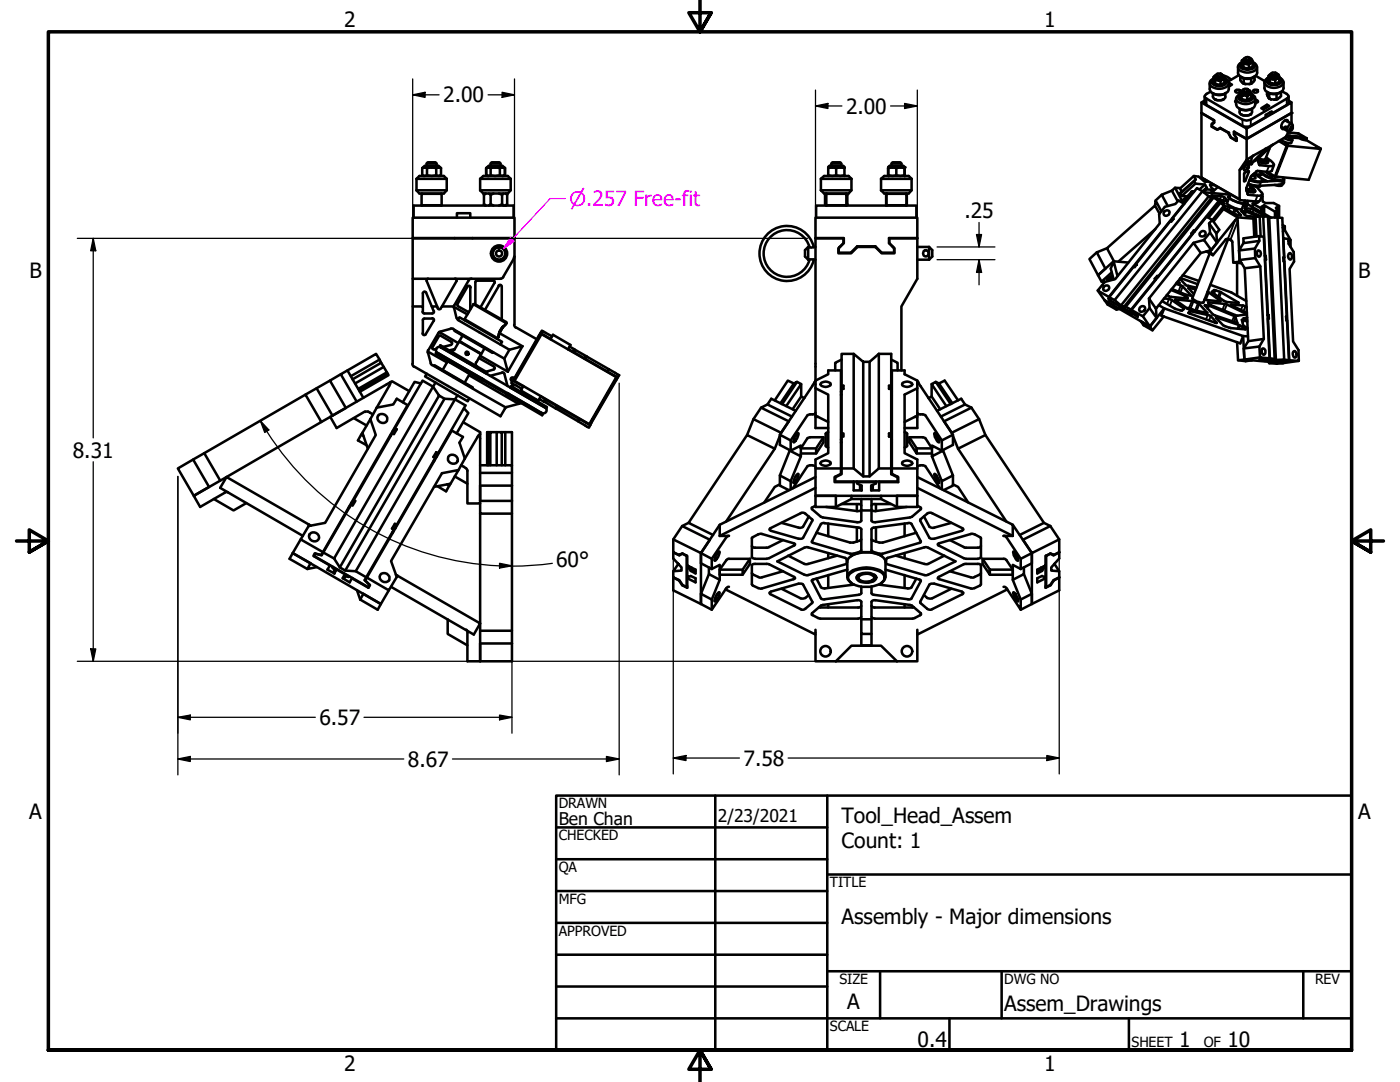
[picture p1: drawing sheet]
<svg xmlns="http://www.w3.org/2000/svg" width="279mm" height="216mm" viewBox="0 0 279 216" stroke-linecap="round" stroke-linejoin="round" font-family="sans-serif">
<defs><g id="words">
<g font-size="4.2">
<text x="68.7" y="5.3">2</text>
<text x="208.4" y="5.3">1</text>
<text x="88.5" y="20.4">2.00</text>
<text x="168.8" y="22.7">2.00</text>
<text x="192.5" y="43.5">.25</text>
<text x="5.9" y="55.5">B</text>
<text x="271.1" y="55.5">B</text>
<text x="14.5" y="91.3">8.31</text>
<text x="111" y="113.2">60°</text>
<text x="63.8" y="144.7">6.57</text>
<text x="81.4" y="153">8.67</text>
<text x="148.4" y="152.8">7.58</text>
<text x="5.8" y="163.4">A</text>
<text x="168" y="164.1">Tool_Head_Assem</text>
<text x="271" y="163.4">A</text>
<text x="168" y="169.2">Count: 1</text>
<text x="168" y="184.3">Assembly - Major dimensions</text>
<text x="169.1" y="201.3">A</text>
<text x="200.4" y="201.8">Assem_Drawings</text>
<text x="183.1" y="209">0.4</text>
<text x="235.3" y="209">1</text>
<text x="245" y="209">10</text>
<text x="68.7" y="213.6">2</text>
<text x="208.4" y="213.6">1</text>
</g>
<text font-size="4" fill="#f0f" x="113.6" y="41.1">⌀.257 Free-fit</text>
<g font-size="3.5">
<text x="111.5" y="164.5">Ben Chan</text>
<text x="143.3" y="164">2/23/2021</text>
</g>
<g font-size="2.8">
<text x="111.5" y="161.3">DRAWN</text>
<text x="111.5" y="167.7">CHECKED</text>
<text x="111.5" y="174.1">QA</text>
<text x="165.6" y="177">TITLE</text>
<text x="111.5" y="180.4">MFG</text>
<text x="111.5" y="186.8">APPROVED</text>
<text x="167.5" y="196.4">SIZE</text>
<text x="200.4" y="196.4">DWG NO</text>
<text x="262.4" y="196.3">REV</text>
<text x="165.6" y="205.8">SCALE</text>
<text x="225.8" y="209">SHEET</text>
<text x="240.2" y="209">OF</text>
</g>
</g></defs>
<!-- layer: Visible (ANSI) -->
<g fill="none" stroke="#000" stroke-width=".51">
<path d="M240.4 19.2v1.2l.4 .6 7.4 4.2h1.2l3.2-1.8v-.5l1.2-.7v.5M241.4 16.6v1.2a1.79 1.79 0 0 0 2.3 1.1l.8-.2a1 1 0 0 0 .7-.9v-1.2M241.7 16l.5-.3-.2 .2a.66 .66 0 0 0-.2 .7 .66 .66 0 0 0 .6 .4 1.75 1.75 0 0 0 2.5-.7l-.5-.6a.92 .92 0 0 1 .8 .9 .92 .92 0 0 1-.9 .9 2.57 2.57 0 0 1-2.8-.5 .85 .85 0 0 1 .2-1zM242 18.5a2.19 2.19 0 0 0 2.7 0M242.1 18.6a1.18 1.18 0 0 0 .3 1.2 1.18 1.18 0 0 0 1.2 .2l.6-.2 .3-.3v-.9M242.2 16.1v.2a1.1 1.1 0 0 0 1.6 .6 .59 .59 0 0 0 .6-.8M242.2 16a.62 .62 0 0 0 0 .7 .62 .62 0 0 0 .6 .3 1.15 1.15 0 0 0 1.7-.8l-.1-.2M242.2 15.4v.7a1.29 1.29 0 0 0 2.2 .3v-.7M242.3 16.1l-.1 .2M242.4 15.6l.2 .3 .5 .1h-.6zM242.4 15.2l-.2 .2 .2 .2M242.4 19.8l.6 .2 1.2-.2"/>
<path d="M242.5 16v.7M242.7 15v.3M242.8 14.9l-.4 .2v.5M242.8 14.9a.51 .51 0 0 1 .6-.3 .51 .51 0 0 1 .4 .4l-.5 .2-.4-.1zM243 14.7l-.2 .2a.63 .63 0 0 0 .5 .5 .63 .63 0 0 0 .7-.4l-.4-.3M243.1 16l.9-.1a.69 .69 0 0 1-.9 .1zM243.6 16.1v.8M243.9 14.9l.4 .4v.3l-.3 .3 .4-.2-.1-.3M244 15v.3v-.1a.65 .65 0 0 1-.7 .5 .65 .65 0 0 1-.6-.5l-.1 .1M244.1 15l.9 .4 .7 .5M244.4 15.7l.8 .5M244.4 16.2l.1 .1"/>
<path d="M245.2 16.8l.2-.2 .5 .3-.7 .4M245.4 16.6v.5M246.5 18.1l.5-.2a.37 .37 0 0 1 .5 .3 .57 .57 0 0 1-.5 .3 .57 .57 0 0 1-.5-.4zM246.7 19.7v1.1a1.91 1.91 0 0 0 2.3 1.1l.4-.1a1.23 1.23 0 0 0 1.1-1v-1.1M246.8 19.3l.7-.6a.69 .69 0 0 0-.4 .8 .69 .69 0 0 0 .6 .6 1.97 1.97 0 0 0 2.4-.5v-.5l-.4-.4 .2 .2a.85 .85 0 0 1 .6 1 .85 .85 0 0 1-.9 .7 2.38 2.38 0 0 1-2.9-.8zM247.1 13.3v1.5a2.54 2.54 0 0 0 3.7 0l.1-1.5M247.3 15l-2.2 1.3M247.3 12.8l.5-.4a.76 .76 0 0 0-.3 1 .76 .76 0 0 0 .9 .4 1.6 1.6 0 0 0 2.1-.8l-.4-.6a.93 .93 0 0 1 .7 1 .93 .93 0 0 1-.8 .9 2.57 2.57 0 0 1-2.9-.6 .81 .81 0 0 1 .2-.9zM247.5 19.2a.85 .85 0 0 0 1.2 .8 .8 .8 0 0 0 1-.8M247.5 19a.61 .61 0 0 0 0 .7 .61 .61 0 0 0 .6 .3h1a.62 .62 0 0 0 .6-.3 .62 .62 0 0 0 0-.7M247.5 18.4l.1 1a1.21 1.21 0 0 0 1.9 .2l.2-.1v-.8M247.5 15.2l.1 .9 .4 .5"/>
<path d="M247.5 19.2v.2M247.6 15.3a2.3 2.3 0 0 0 2.7 0M247.6 18.7l.3 .2 .4 .1h-.5zM247.7 18.2l-.2 .2 .1 .3M247.8 19v.7M247.8 12.7a.67 .67 0 0 0 0 .7 .67 .67 0 0 0 .7 .3 1.21 1.21 0 0 0 1.7-.8l-.1-.2M247.8 12.8a1.03 1.03 0 0 0 1.6 .9l.3-.1a.52 .52 0 0 0 .4-.7M247.8 12.9v.2M247.8 12.1v.7M248 18.2a.65 .65 0 0 0 .6 .5 .65 .65 0 0 0 .6-.5M248 18.1v.3M248 18l-.4 .4v.3"/>
<path d="M248 16.6l.6 .2M248 16.6h.2M248.2 17.9l.4-.2a.37 .37 0 0 1 .5 .3l-.6 .3-.3-.1zM248.2 12.7v.8M248.2 15.6v.1M248.2 16.6l.4 .2M248.2 15.7v.9M248.3 17.8l-.3 .2a.58 .58 0 0 0 .6 .5 .58 .58 0 0 0 .6-.5l-.2-.2M248.3 11.6l-.1 .1a.56 .56 0 0 0-.2 .7 .56 .56 0 0 0 .7 .4h.5l.9-.4-.2-.3M248.3 11.9v.2a.86 .86 0 0 0 1.3 0v-.2M248.3 19l1-.1-.4 .3zM248.3 11.8v.3"/>
<path d="M248.3 11.9v.2M248.3 15.6l-.1 .1M248.5 11.6l.5-.2 .4 .2a.51 .51 0 0 1-.4 .3 .51 .51 0 0 1-.5-.3zM248.6 11.5l-.3 .1v.2a.73 .73 0 0 0 1.3 0v-.2l-.3-.1M248.6 16.8h.7M248.9 19.2v.7M249.2 18l.3 .2 .1 .3-.3 .4 .4-.2-.1-.3M249.2 12.9v.8M249.2 18.1v.3M249.2 18.3l.1 .1M249.4 18.1l.1 .1M249.6 11.6a.56 .56 0 0 1 .3 .6 .56 .56 0 0 1-.4 .5l-.3 .2-1-.3-.4-.5 .2-.2"/>
<path d="M249.6 11.9v.2M249.6 11.8v.3M249.6 15.6l.1 .1M249.7 16.7l-.4 .1M249.7 15.7v1M249.7 11.7l.1 .2M249.7 15.6v.1M249.9 16.6l-.6 .2M249.9 16.6l-.2 .1M250.1 12.4v.7a1.39 1.39 0 0 1-2.1 .1l-.2-.4M250.1 13v.1M250.1 18l.7-.1 .3 .3a.56 .56 0 0 1-.6 .3 .56 .56 0 0 1-.4-.4z"/>
<path d="M250.4 15.2l-.1 .9-.4 .5M250.5 19.9l.4 .1 .2 .3-.6 .3M250.6 15.1l1.8 1.1M252.3 16.4v1.2a1.61 1.61 0 0 0 2 1.1l.8-.1a1.23 1.23 0 0 0 1.1-1v-1.2M252.7 15.8l.5-.3a.69 .69 0 0 0-.5 .7 .69 .69 0 0 0 .7 .6 1.97 1.97 0 0 0 2.4-.5 .78 .78 0 0 0-.5-.8 .92 .92 0 0 1 .9 .9 .92 .92 0 0 1-.9 .9 2.3 2.3 0 0 1-3-.8zM252.9 18.4v.6l.4 .6M252.9 18.4a2.19 2.19 0 0 0 2.7 0M253.2 15.7l-.2 .2a.87 .87 0 0 0 1.1 .9l1-.2a.52 .52 0 0 0 .2-.9M253.2 15.9l-.1 .2a1.17 1.17 0 0 0 1.6 .6l.3-.1a.54 .54 0 0 0 .3-.7M253.2 15.9l-.1 .2M253.2 15.1l.1 1.2a1.23 1.23 0 0 0 1.4 .3l.6-.3v-.8M253.3 19.6l.4 .2z"/>
<path d="M253.3 18.6v1M253.4 15.7v.8M253.4 18.6l-.1 .1M253.6 14.9v.2v-.1a.65 .65 0 0 0 .7 .5 .65 .65 0 0 0 .6-.5v.1v-.2M253.7 14.7a.6 .6 0 0 0-.3 .8 .6 .6 0 0 0 .8 .3l.8-.1a1.15 1.15 0 0 1-1.8-.6l.2-.1M253.7 19.8l.6 .1M253.9 14.5h.5l.3 .1a.48 .48 0 0 1-.5 .4 .48 .48 0 0 1-.5-.3zM253.9 14.5l-.2 .2a.63 .63 0 0 0 .5 .6 .63 .63 0 0 0 .7-.4l-.3-.4M254.5 15.9v.8M254.6 18.7l.2 .1M254.8 19.8l-.5 .1M254.8 18.8v1"/>
<path d="M254.8 14.7l.3 .2a.47 .47 0 0 1-.1 .8l.3-.2v-.3M254.8 18.7v.1M255 19.7l-.7 .2M255 19.7l-.2 .1M255.1 14.9l.1 .1M255.3 16l.1 .1M255.7 18.4v.8l-.7 .5M255.8 18.2l1 .5a.49 .49 0 0 1 .4 .5 .49 .49 0 0 1-.4 .5l-7.2 4.2-.8 .2-.8-.2-7.2-4.2a.49 .49 0 0 1-.4-.5 .49 .49 0 0 1 .4-.5l.8-.4M257.2 19.2v1.2l-.4 .6-3 1.7-.4-.3M83.1 38h6.1M83.1 35.7h6.1M83.1 35.7l.6-.6h4.9l.6 .6"/>
<path d="M83.1 35.7v2.3M84.2 38.6l-.1 .1M84.3 35l.5 .1 .4-.1 1 .1 1.8-.1M84.3 33.5v1.5M84.3 35l.2 .1M84.9 33.1l-.4 .3M84.9 33.1h2.5M85.2 33.1v-.5l.1-.2h1.6l.2 .2v.5M85.2 32.6h1.9M85.2 33.5v1.5M86.2 33.4l-1.9 .1M86.2 33.4h-1.7l-.2 .1"/>
<path d="M86.2 33.4l1.8 .1M86.2 33.4h1.6l.2 .1M87.1 33.5v1.5M87.4 33.1l.4 .3M88 33.5v1.5l-.2 .1M88.1 38.6v.1M89.2 35.7v2.3l-.6 .6h-4.9l-.6-.6M95.8 38h6.1M95.8 35.7h6.1M95.8 35.7l.7-.6h4.8l.6 .6M95.8 35.7v2.3M96.6 38.9v1.9"/>
<path d="M96.8 38.6l-.2 .3M97 38.6l-.4 .3M97 35h.1M97 33.5h.1M97 33.5l.1 1.5M97 35l.5 .1 .4-.1 .9 .1 1.9-.1M97 33.5v1.5M97.1 35l.2 .1M97.5 38.6l.4 .3M97.6 33.1h2.5M97.6 33.1l-.3 .3M97.9 33.1v-.5l.2-.2h1.6l.2 .2v.5"/>
<path d="M97.9 32.6h2M97.9 33.5v1.5M97.9 38.9v1.9M98.5 38.6l-.6 .3M98.8 33.4l1.9 .1M98.8 33.4h1.7l.2 .1M98.8 33.4l-1.8 .1M98.8 33.4h-1.5l-.2 .1M99.6 38.6l.6 .3M99.8 33.5v1.5M100.2 33.1l.3 .3M100.2 38.9v1.9"/>
<path d="M100.5 38.6l-.3 .3M100.7 33.5v1.5M100.7 35l-.2 .1M100.9 38.6l.3 .3v1.9l-.3 .2M101 38.6l.1 .1M101.9 35.7v2.3l-.6 .6h-4.8l-.7-.6M163.8 38h6.1M163.8 35.7h6.1M163.8 35.7l.7-.6h4.9l.5 .6M163.8 35.7v2.3M164.8 38.6l-.1 .3v1.9l.1 .2M165 38.6l-.1 .1"/>
<path d="M165.3 35l.8 .1 2.4-.1M165.3 33.5v1.6M165.6 33.1h2.5M165.6 33.1l-.3 .3M165.9 33.1v-.5l.2-.2h1.6l.2 .2v.5M165.9 32.6h2M166.1 33.4l2.4 .1M166.1 33.4h2.4v1.7M166.1 33.4h-.8v.1M166.1 33.4l-.8 .1M166.9 33.5v1.5M168.2 33.1l.3 .3"/>
<path d="M168.8 38.6l.1 .1M168.9 38.7l.2 .2M169 38.6l.1 .3M169.1 38.9v1.9M169.9 35.7v2.3l-.5 .6h-4.9l-.7-.6M175.8 38h6.1M175.8 35.7h6.1M175.8 35.7l.7-.6h4.9l.5 .6M175.8 35.7v2.3M176.8 38.6v2.4M177 38.6l-.1 .1M177.2 33.5v1.5"/>
<path d="M177.3 33.4l.3-.3h2.5h.3l.1 .3M177.3 33.4v.1M177.9 33.1v-.5l.2-.2h1.6l.2 .2v.5M177.9 32.6h2M178.1 33.4l.8 .1 .8-.1 .8 .1v-.1M178.1 33.4h2.4M178.1 33.4h-.8v.1M178.1 33.4l-.8 .1M178.9 33.5v1.5M180.5 33.4v1.7v-.1l-.8 .1-2.5-.1 .1 .1v-1.6M180.8 38.6l.1 .1M180.9 38.6l.1 .3"/>
<path d="M180.9 38.8l.1 .1M181 38.9v1.9M181.9 35.7v2.3l-.5 .6h-4.9l-.7-.6M231.8 38.9l-1.2 1.1M233.9 38l-2.1 .9 1.2 2.2M234.5 37.5l-.6 .5 1.1 2.1M235.5 37.6l2.8-2.5 .3 .7-3.1 2.7M236.9 39.2l-1.1-.1-.3-.6 .3-.3-.3-.7h-1l1.4 2.6M237.7 38.3l.3-.1 .3 .1M237.7 38.3l-.2 .4-1.9 1.6M237.7 38.3l-1.6 2.2M238 38.2h.3"/>
<path d="M238.3 35.1l.9 .1 1.2 1.1h.5v-.2M238.3 36.1l.3 .5-2.8 2.5M238.6 36.6l1.9 .2M238.6 35.8l-3 2.8M239.8 22.5l2.5 1.5v.5l-.4 .3v.4l1.1 .6 .5-.3M239.8 20.4l9 5.3v2M239.8 22.5l2.5 1.5M239.8 22.5v12.9l7.7 4.5M240 38.2l-1.1-.7-4.9 6.1M240.2 38.4l5.4 .5M240.4 20.1l-.6 .3v2.1M240.5 36.8l.4 .7-.9 .7"/>
<path d="M240.5 36.8l-1.1 1M240.5 35.9l-.2 .2M240.7 37.6l.1 .2-.6 .5M240.8 37.8l1.5 .1-.7 .6M240.9 37.5l-.9 .7M241 39.1l1 .3M241.2 39.2l-1.2-1-17.6 21.7 1.3 1.1 17.5-21.8 .5 .3M241.7 39l2.3 .2 .3 .2 .7 .7-1-.1zM241.9 25.2l-.1 .1M242.2 39.4l-.5 .1-17.4 21.8-.6-.3M242.2 39.4l-17.5 21.8-.4 .1M242.2 39.4l1.1 .7"/>
<path d="M242.3 24v.4l-.5 .3v.6l1.2 .6 .5-.3 1.6 .9 .5 .9 1.2 .7v-.5l-.5-.8v-.4M242.3 24.4h.1M242.3 24h.1M242.4 37l-.9-.1 .3 .6 .5 .4M242.9 39.8l1.1 .5 .3 .3-.5 .1M243 37.3l-1.3 1.2M243.5 25.5l1.6 .9 .6 1 1.1 .7M243.5 25.5v.1M245.4 39.3h-.4l.3 .2M245.4 39.4a4.3 4.3 0 0 0 2.9 1.1M245.4 39.4l-.5 1.2 .3 .3a4.8 4.8 0 0 0 2.6 .8l.5-1.2M245.4 39.4a3.6 3.6 0 0 0 2.5 1.2l.4-.1"/>
<path d="M245.6 38.8l-.2 .6M245.6 27.4h.1M246.3 26.8l.5 .8v.4M246.3 26.4l2.5 1.3M246.4 26.3l-.1 .1M246.7 20l-.2 .2 .2 .3M247.3 21.7a2.51 2.51 0 0 0 2.6 0M247.4 21.7a1.11 1.11 0 0 0 .3 1.2 1.11 1.11 0 0 0 1.2 .2l.8-.4 .2-.3v-.7M247.7 22.9l.6 .2 1.2-.2M248.3 34.5l.8-.4 .1 .1-.8 2h-.1zM248.7 37.8h.5M248.8 25.7l8.9-5.3v2.1l-8.9 5.2-2.5-1.4v.5"/>
<path d="M248.8 31.9l-1.4 2M248.9 38.2l1.2 .2 .3-.2M249 32.9l.2-.7-.3 .2-.6 .9M249 36.9a2.96 2.96 0 0 0 2.6 .2M249.4 36l1.7 .4h.6l.3-.3M249.5 37.5l.5 .4v.2l-.3 .1M249.6 37.3l.3 .2a.68 .68 0 0 1 .5 .6v.1h-.8l-.8-.2M249.6 37.3l.5 .4 .1 .4-.7 .1-.7-.2M249.6 37.1l-.3 .7-.6-.1M249.9 37.8l.3 .3M250 38v.2M250.1 31.1l-.2 .2-.3 1.3"/>
<path d="M250.1 31.1l-1.3 .8M250.3 34.6l-.1 .3-.1-.1M250.4 38l.1 .2-.2 .1-1.5-.2M250.5 38.2l-.1 .1M250.8 37.3l1.1 1.2v.4l-.6 .2-2.2-.2-.4-1.1M250.8 34.2l-.4 1M251 31.8l-1.1 .6-.1 .4h-.1l-.1-.2-.6 .3 .2 .4v.2l-.9 .5v-.7l-.9 .6v5.9l.1 .1 3.6 .3 .4-.2 .5-1.2M251 31.8v.1M251.1 31.8l.9 .1 .5-.1 .1 .2M251.1 34.9l-.1 .2M251.1 34.9v.2l.2 .2M251.4 34.2a.68 .68 0 0 0 .6 .6 7.4 7.4 0 0 0 4.1 1.3l.2-.2"/>
<path d="M251.5 34.2a7.8 7.8 0 0 0 4.7 1.7v-.2l-.3-.3M251.6 35.5l1.3 .7M251.7 21.6l1.2-.7 .4 .2-1.1 .7zM251.7 34.9l-1.2-.1 1.3 .9 .2 .3-.2 .2h-.9l-1.5-.4M251.8 39.1l.2 .1v1l.5 .3h1.7l1.1 .6v2.3M251.8 34.7l-.1 .2M252 35.9l.5 .3M252.1 32l.3-.1-.1 .1M252.5 29.7l-2.6 2.7M252.5 29.7l-2.4 1.4M252.6 31.7l.1 .2-.2 .1-1.5-.2M252.7 31.4l.4 .4 .1 .3a1.65 1.65 0 0 1-1.7 0l-.5-.2"/>
<path d="M252.7 34.3a2.69 2.69 0 0 0 2.4 1M252.8 31.6l1.3 .9 .2 .3-.2 .3h-.9l-1.8-.1-.4-1.1M252.9 20.9v.5M252.9 34.3l1.5 .9M253 29.7h.3l-.1-.2v.3l-.3 .1M253.2 32.1l-.2 .3-.4 .2-1.5-.2M253.3 29.8l-.8 2-1.4-.1M254 28.9l-3 2.9M254 28.9l-1.5 .8M254.3 32.9l-.5 1.2-.2 .1-.8 .1-1.8-.2-1.2 1-1.1 2.7M254.4 36.9l1.3 .2 .2-.3-.1 .1h-.7M255.1 36.1l-3.2 .2"/>
<path d="M255.2 28.1l1.6 1M255.6 27.9l.2 .2a2.61 2.61 0 0 0 1.9 .4l.2-.6M255.7 25.2l.3 .3M255.8 25.4l.7 .4M256.2 36v.5l-.4 .3-5 .3-1.7-.4 1.3 .4h1.1M256.3 24.1l.5 .1M256.5 28.8l.5 .2zM256.6 24.1l1.3 .7M256.7 26l.3 .2M256.7 27.2l1.2 .7h-.7l-1-.3M256.8 29.1h.2l-2.4 6.1h-.2zM256.8 27l.6 .1"/>
<path d="M256.8 26a.34 .34 0 0 1-.5-.3 .34 .34 0 0 1 .4-.4l.2 .3-.1 .4M257 29.1l6.6 .6M257 26.4a4.8 4.8 0 0 1 3.8 1.2l-.9-.1-.4-.3M257.1 24.4a.38 .38 0 0 0-.5-.5 1.33 1.33 0 0 0-.8 1.8l.2 .1 .3-.1M257.1 26.2l-.4 1-2.7 1.7M257.2 20.1l.5 .3M257.6 27.1h-.2l-.2 .3h-.2M257.6 25.4l.3-.1a.37 .37 0 0 1 .1 .5 .37 .37 0 0 1-.5 .1zM257.7 24.7v-2.2l-8.9 5.2v4.2M258 25.5v-.4a.35 .35 0 0 0-.4-.3 .87 .87 0 0 0-.5 1.4l.6-.2M259.3 27.6l.5 .2 .9 .1M259.5 27.2l-1.9-.1-.2 .3h-.2"/>
<path d="M259.5 27.2l-.2 .4-1.9-.2M259.7 27.1l.4 .2zM260.7 27.9l2.9 1.8-2.4 6.2-6.6-.7M260.8 27.6l-.1 .3M262.6 29.3l.6 .3zM82.4 47.5v.1M82.4 55.6v5.6M82.5 43.4v-2.4h20v2.4M84.1 41v-2.3h4v2.3M84.1 41h4M84.1 41h.1M85.4 55.6h-3v-8h20.3v17.2"/>
<path d="M85.4 55.6l-.3 .2 .1 .3 2 5.1M85.4 55.6h14.5M88.1 41h.1M90.7 47.5v.1M90.8 55.6l.3 .2v.3l-2.9 5.1M91.2 43.4v-.9h2.7v.9M93.3 57.2l.4-.2 .2 .4M93.3 57.2l-2 3.4M93.9 57.3v4.4M94.1 55.6h-.2l-.4 .3-2.9 5.3M94.3 47.5v.1M94.9 56.3v4.4"/>
<path d="M95.2 56h3.2M95.2 55.9l-.3 .4M96.6 40.8l.4 .2M96.6 40.8l.2 .2M97.9 40.8l-.4 .2M97.9 40.8l.6 .2M98.4 55.9a.35 .35 0 0 1 .3 .6M98.4 50a1.3 1.3 0 0 1 2-.4 1.3 1.3 0 0 1 0 2 1.3 1.3 0 0 1-2-.4M98.5 50a.6 .6 0 0 0-.5 .6 .6 .6 0 0 0 .5 .6M98.7 56.5l-2.8 4.8M99.3 51.8h.1M99.5 57l.4-.2 .2 .4"/>
<path d="M99.6 57l-2.8 4.8M100 51.8h.1M100.1 57.2v6.6M100.2 40.8l-.6 .2M100.2 40.8l.3 .2M100.4 55.3l-.5 .3M101.1 40.8l-.1 .2M102.6 51.2l-.1 .3M102.6 51.5l-2.2 3.8M102.7 47.5v-4.1h-20.3v4.1l20.3 .1M161.3 49.3l.6 .1 .9-.1M161.3 51.8h1.5"/>
<path d="M161.3 49.3v2.5M161.3 49.3l-.6 .6v1.3l.6 .6M161.6 49.4a4.7 4.7 0 0 0-7.2-2.6 4.7 4.7 0 0 0 0 7.6 4.7 4.7 0 0 0 7.2-2.6M162.4 49.3a5.5 5.5 0 0 0-8.4-3.3 5.5 5.5 0 0 0 0 9.1 5.5 5.5 0 0 0 8.4-3.2M162.8 43.4h20.3v4.1h-5.7v1l1 1v.9h-2.4l-1.3-1.3h-3.6l-1.3 1.3h-2.4v-.9l1-1v-1h-5.6zM162.9 43.4v-2.4h20v2.4M164.9 41v-2.3h4v2.3M164.9 41h4M164.9 41h.1M167.5 49.3h.1M168.9 41h-.1M169.1 40.8l-.1 .2"/>
<path d="M169.1 40.8l-.2 .1M171 49.3h.1M174.7 49.3h.1M176.9 41v-2.3h4v2.3M176.9 41h4M176.9 41h.1M177 41h-.1M178.2 49.3h.1M180.9 41h-.1M181 40.8l-.1 .2M181 40.8h-.1M183.1 49.3h2.3"/>
<path d="M183.1 51.8h2.3M184.3 50.1a.58 .58 0 0 1 .8 0 .58 .58 0 0 1 0 .8 .58 .58 0 0 1-.8 .1l-.1-.5zM185.4 49.3v2.5M185.4 49.3l.7 .6v1.3l-.7 .6M219.1 58l1.4 1.9 9 5.3-1.9-1.1 .6 .8 1.8 1 2.3-2.8M220.3 57.2a.58 .58 0 0 1 .6-.3 .58 .58 0 0 1 .5 .6 .58 .58 0 0 1-.8 .5 .58 .58 0 0 1-.3-.8zM220.9 49.5l-2 .9 1.7 3.2-1.5 1.3-1.7-3.2 1.5-1.3M220.9 55.6l.8-.5 .3 .1a.85 .85 0 0 1-1.1 .6zM221.3 59.6h.1M221.4 59.3l.3 .4-.4-.1 .2 .3M221.4 59.3l1 .6M221.5 59.9l1.6 1 .5 .6"/>
<path d="M221.5 59.9l5.5 3.2M221.9 54.4l-2.1 1.8 .7 .1M223 55.1l-.8-3-.5 1.5 .5 2.2M225.2 52.4l-3-.3-3.1 2.8 .7 1.3M226.9 52.8l-.1-.2 .1 .1-.5 .6-.1-.1-4.9 6.1M229.3 59.6l.1 1.9 1.4 1.9M230.5 41l.1-1 1.2 2.2M230.6 45.7l-7.4 6.5M230.6 55.8l-4.9 6 .4 .4 .7 .6M230.6 55.8h.1M231.1 55.3l-.2-.2-.5 .5 .2 .2M231.4 42.6l-.9-1.6-9.6 8.5 1.4 2.6"/>
<path d="M232.3 59.6h1l.6 .3 2.4 1.8-.4 .3-1.3-.3-2.7-1.6M232.3 42.2a.54 .54 0 0 1 .7-.2 .54 .54 0 0 1 .4 .5 .56 .56 0 0 1-.8 .6 .56 .56 0 0 1-.3-.9zM233.7 57.8l2.8 1.2 .5 .5-3.4-.3-.7-.3M234.1 43.8l-.1-.2 .2 .1-.5 .6-.1-.2-6.8 8.5M234.5 59.8l3.6 .3 1.2 .5 1.7 1.8-3.9-.7zM234.7 56.6l1.3 .5 1.7 1.9-.9-.1-2.9-1.2M235.1 56.1l.3 .4-.6-.1M235.5 55.6l1.2 1.4 2.1 .4M235.6 55.5l3.4 1.2M236 54.9l3.3 1.2M236.3 40.6l-15 18.6 .3 .4h-.4l.3 .3M236.3 40.7l-1.1-.7-.6 .7-2.1 .6-1.2 1.4 .2 1.9-8.9 11.1-2.1 .6-1.4 1.7 2.2 1.2"/>
<path d="M237.9 46.7l-6.8 8.5-.2-.1M237.9 59.5v.1a3 3 0 0 0 2.3 .8v-.1M238.2 48.5l2.1-.6 1.4 2-2.1 .6M238.3 46l.1 .2M238.4 46.2l-.1-.2-.6 .6 .2 .1M238.6 57.7l-1.4-.2 1.1 1.2M239.5 46.4a.59 .59 0 0 1 .8-.3 .59 .59 0 0 1 .3 .8 .59 .59 0 0 1-.8 .3 .45 .45 0 0 1-.4-.6zM240.5 59.7l.3 .2M241 58.2l2.6 1.9-3.3-.3M241.2 43.4l2.4-3-.3-.3-4.9 6M241.3 44.6l.2 1.8 1.4 2.1M241.3 50l.8 .9"/>
<path d="M241.4 50.5l-3.5 9.1M241.5 46.4l-1.2 1.5M241.6 56.8l4.1 1.6 3 1.7M241.9 58.2l.4-.4 1.2 .4 3.7 2.3-2.4-.2-.6-.3zM241.9 43.9l-.6 .7 1.5 2 .5-.8-1.4-1.9-1.1-.7-15 18.6 1.3 1.4-1.7-1 .4 .6-.7-.4M242.8 46.6l.1 1.9M242.9 48.5l-1.2 1.4M243.6 40.4l.7 .6-2.4 2.9M244.2 41.7l2.8 1.7M244.3 41l.2 .3-2.3 2.9M244.4 41.1l.8 .1 1.2 .5 1.2 1.3-.6-.1-2.7-1.4M245.1 47.7l-4.9 12.7"/>
<path d="M246.1 52.4l1.7 .1M246.9 43.6l.1 .3 .4 8.3-1.3 .2-.2-4.2-.2-.2a.87 .87 0 0 0-1.1-.2l-2.5 3.1-1.4-.7M246.9 43.6l.1-.2 3.1 .2M246.9 43.6l-5.4 6.6M246.9 52.5v6.5M247.3 50l.1 1.9M247.4 52.2h.2M248.2 48.5l-.9 1.5 3.1-.4M248.2 40.7l.7 .4h-.8M248.3 40.4l5.4 3M248.4 53.5l.7 14.6M248.5 40l-.2 .5"/>
<path d="M249 40.1v.6M250 40.6l1.7 1v.7M250.4 49.6l.1 1.9M250.5 51.5l1 1.6 .7 14.5-.9 1.6M250.5 51.5l-3.1 .4 1 1.6 3.1-.4M250.5 43.2l-1.8-.1-1-1 1 .1 2.3 1M250.6 43.2h.8l.2 4M250.8 47.2l-.2-4-.5 .1 .2 3.9M251 50.1a.56 .56 0 0 1 .7 .2 .56 .56 0 0 1-.2 .8l-.2 .1a.83 .83 0 0 1-.3-1.1zM251 40.2l.1 .1-.5 .3h-.6v.7M251.3 47.1v1l-.9 1.5M251.3 48.1l-3.1 .4v-.9l3.1-.5 .9 .1 1.2 24.3-.6 .1"/>
<path d="M251.7 43.2l-3-1.3-.3-.4 1.4 .2 2.7 1.5M251.8 41.5l-.1 .1M252.1 43.1l-.7 .1M252.3 41l-.6 .3 .1 1.1M252.6 51.1h-.2h.2l.1 .7h-.2l.5 11.1M253 43.4h.3M254.4 42.2l-2.1-1.2v1.6M254.9 43.4v-1.4l-.5 .2v1.2M255 43.4h-1.7l1.3 28.4h-.4l.2-.2-1.4-28.4-.9-.1 .4 7.9M255 43.4l1.3 28.4h-1.7M255 43.4l.9 .1 .4 7.9M255.3 41.1l-.7 .4 .3 .5"/>
<path d="M256 44.9l.4 .2-.4 .3M256.1 47.6l1 .1 .1 .9 1 1.7 .1 1.9-.9 1.5 .7 14.4 1 1.7 .1 2.2-1.9-.1zM256.1 51.4h.2M256.3 51.4h-.2l.1 .7h.1l.5 11.1M256.4 45.1v.8l1.2 2M256.4 45.9l-.4 .3M257.1 48.1l.5-.2v1.4M257.3 50.5a.61 .61 0 0 1 .6 .6 .61 .61 0 0 1-.5 .7l-.4-.7zM65.8 75.9l-2.6 1.6M68 74.7l-2.2 1.2 3.2 5.5-2.6 1.5-3.2-5.4-2.2 1.2M69.3 73.9l5.8-3.3 .7 1.2-5.8 3.3M72.5 79.4l-3.2-5.5-1.3 .8 3.2 5.4"/>
<path d="M75.8 71.8l.3 .6-5.7 3.3M76.1 72.4l.5 .8-5.7 3.3M76.6 73.2l.6 1.1-5.7 3.3M77.2 74.3l.2 .3-5.7 3.3M77.4 74.6l.1 .3-5.7 3.3M77.9 76.3l.3-.2 3.5 1.9M77.9 76.3l-.2 .7-2.5 4.3M77.9 76.3l-12 6.9M82.3 72.6l.3 .6M82.7 73.2l17.2 9.9 .9-1.7 .4-.2M84 76.5l-1.3-.3-2.3 4.1M84.3 66.5l.3 .4 .4-.2"/>
<path d="M84.3 62.2l.4 .3M84.4 62.2v-1h-2v11.4M84.4 61.2v-2.7l.3-.3 .3 .2 1.2 2.8M84.7 63.6l-.3 .2v2.7M84.7 63.6h1.5M84.7 62.5h1.5M85.2 74.5l-.4 .6 8.5 5 .4-.6M85.4 70.4l.6 2.1M85.4 70.2l3.8 2.1M85.4 69.9v.5M85.9 72.5l.3 .4M86.3 63.5a.35 .35 0 0 1 .3 .5l-1.6 2.7"/>
<path d="M86.3 69.2a.35 .35 0 0 0 0 .4 .35 .35 0 0 0 .4 .1l.4-.1M86.3 72.8l14.6 8.5 2.6-.7M86.6 62.1a.35 .35 0 0 1-.3 .4M86.6 73l.1-.1 7.6 4.4v.2M86.7 73l7.7 4.4M86.9 76.3l-.5 .9-2.1-1.3-5.5 9.6M87.3 61.5a.35 .35 0 0 0 .3 .2 .35 .35 0 0 0 .4-.2M87.4 61.5l-.2-.3h-1l.4 .9M87.4 70.4l5.2 3.1M87.5 66.4l-2 3.5M87.6 67.1l-1.2 2.1M87.6 78.9l-1.2-1.7-19.7 34.2 1.1 1.8 19.8-34.3 1.1 .7"/>
<path d="M87.6 66.2l3.8 2.3M87.9 66.2l-.4 .3M87.9 67l2.2 1.2a.35 .35 0 0 1 .1 .3 .35 .35 0 0 1-.2 .3M88 67l-.5 .1M88 69.3l5.2 3M88.1 69.4a.67 .67 0 0 0-1 .1 .67 .67 0 0 0 .3 1M88.3 73.9l1-1.8 4.4 2.5-1 1.8M90 65.6h.5M90 65.6l-2.1 .6M90 68.8l-1.5 .4M90 72.3l-.1 .1M90.4 65.7l10.2 5.9 1.1-1.8"/>
<path d="M90.6 61.2h-2.4l-.3 .3M90.6 61.2l2.7 1.5M90.6 61.2v.2M90.6 61.4l.5 2.1M90.7 69.7a.6 .6 0 0 1-.9 .3M90.7 69.8l.9-1.7 4.4 2.6-.9 1.6M90.7 65.9l7.7 4.5M90.7 65.8v.2l7.6 4.4 .1-.1M90.7 69.7l-1 .2M90.8 79.7l-2.1-.1-19.8 34.3-1.1-.7M90.8 79.7l-19.8 34.3-2.1-.1M90.8 79.7l2.1 1.2-5.5 9.5"/>
<path d="M91.2 63.5l.3 .4M91.3 60.7l.1 .3M91.3 78.9l-.5 .8M91.4 63.8l.3-.5 8.5 4.9-.3 .6M91.4 61.1l2 1.1M91.4 63.9l10.3 5.9M92.2 68.4v.1M92.3 66.9l-.6 1.2 4.4 2.5 .6-1.1M92.7 63.7l6.6 3.8M92.7 63.7l.1 .2M93.3 74.2l-.1 .1M93.4 62.2l.2 .1"/>
<path d="M93.6 74.9l9.9 5.7M94.5 60.7l.2-.1 6.3 3.7 .1 .2M94.5 60.7l6.6 3.8M94.5 60.7l-1.8 3M95 72.3a.67 .67 0 0 0 .3 .9M95.5 70.3v.1M95.6 71.4l3 1.8M95.8 71l5.5 3.2M96.1 75.5h.1M96.3 75.6h.1M96.3 75.8l.1 .1M96.4 75.9l4.7 2.7"/>
<path d="M96.5 75.7l-.2 .2-9.4-5.4 .2-.2 21 12.1M96.7 74.3l.1 .1M97.1 74.5l.1-.2-9.3-5.4-.1 .3 20.9 12.1M98.6 73.7l-1.6 .5M98.6 73.2a.29 .29 0 0 1 .1 .3 .29 .29 0 0 1-.2 .2M99.3 67.5l-.2 .1M99.4 67.2l-.1 .3M99.7 66.5l4.6 2.6M100 65.7h.1M100.1 65.5l.2-.3-.7 1.3 .2-.3M100.1 65.6l-.3 .6M100.2 65.5l.7-.8a3.6 3.6 0 0 0-1.5 2.6l.4-1"/>
<path d="M100.2 74.3l.4 .3 .7 2.4M100.3 65.3l-.7 1.1M100.3 74.4l-2.5 .6M100.4 65.2l-.8 1.4M100.6 71.6l.7 2.6M101.1 64.5l-.2 .2M101.2 78.4l7.1 4.1-.1 .4-7.2-4.2zM101.5 78.6h.1M102 77l7.2 4.2-.2 .3-7.1-4.2zM102 75.8l.2 .5M102.2 77.4l.1 .1M102.2 76.5l.2 .8"/>
<path d="M102.4 75.4l.2 .1M102.4 75.4a.35 .35 0 0 0-.3 0 .35 .35 0 0 0-.2 .4M102.6 64.8l.3 .6M102.7 76l14.9 8.6M103 65.3l4.1 2.4M104.3 69.1l-3 5.1M104.3 69.1l-2.6 .7M104.4 77.1l-2-1.2-.3 .6 2 1.1M104.5 77l-.6 .9 3.5 2 .5-.8M105.9 79.1h-.4M106.9 79.7l-.2 .1M107.6 79.6l.9 .5 .3-.5 .2 .2-.3 .4-.2-.1"/>
<path d="M107.9 66.5l.2 .2-5.4 9.3-.2-.1zM107.9 66.4l-5.5 9.5M107.9 79.1l.9 .5M108.1 66.7l14.9 8.5M109 79.8l2.2 1.2-.3 .5-2.2-1.3M109.9 67.7l.5-.9 3.5 2-.6 .9M110.2 67.1l-2.1-1.1-.2 .4 2 1.2M113.4 69.7l.9 .5M113.7 69.2l.9 .5M114.7 69.8l2.3 1.3-.3 .5-2.3-1.4zM114.7 69.8l-.1-.1-.3 .5h.1M116.8 71.6l4.4 2.5 .3-.4"/>
<path d="M117 71.1l.2 .1M117.2 71.2l6.4 3.7-.3 .5-2.1-1.3M117.2 71.2l-.4 .4h-.1M123 75.2l.1 .2-5.4 9.3-.1-.1zM123.3 75.4l-5.5 9.4M154.6 79.9l2.6-4 1.2 .6-2.6 4M158.4 76.5l.7-.3-3 4.4M159.1 76.2l.8 .4-3 4.4M159.9 76.6v2.5M160.5 79.4l-.6-.3-1.7 2.6M162.8 75.9l2.5-1.2v-.8h2.5v20.7l-1.2 .6v1h3.8v-.1M162.8 77.5l2.5 1.2v11.7l-2.5 1.3v1.8h5"/>
<path d="M162.8 77.5v5.4l2.5 1.3M162.8 76.7l-.2-.4-7 10.4M162.8 76.1l-.2 .2M163.8 76.5l.2-.2a1.6 1.6 0 0 1 1.7 .2l.1 .2a1.27 1.27 0 0 1-2 0zM168 77h.3v.6h-.3zM168 71.8l-1.3 .6v1.5M168 78.7l-.2 .1M168 78.1l-.2 .1M168 77.6v8.9M170.4 70.6h-2.4v6.4M172.3 72.2l-1.9-1.6v22.9l1.9 1.6v-22.9h1.2M175.4 70.6l-1.9 1.6v22.9h-1.2"/>
<path d="M175.4 70.6v22.9l-1.9 1.6M175.4 70.6h2.5v15.9M177.9 71.8l1.2 .6v1.5M177.9 77h-.5v.6h.5M177.9 78.1l.1 .1M177.9 78.7l.1 .1M179.9 73.9v-12.7l3.2-5.6v-8h-5.6v.9l1 1v1h-2.5l-1.3-1.2h-3.6l-1.2 1.2h-2.6v-1l1-1v-.9h-5.5v29.9M180.1 76.5l.2-.2a1.6 1.6 0 0 1 1.7 .2l.1 .2a1.27 1.27 0 0 1-2.1 0zM183.1 77.5v-1.6l-2.6-1.2v-.8h-2.5v20.7l1.3 .6v1h-3.8v-.1M183.1 76.7l.2-.4 6.9 10.4-2.2 1.2-3.3-5-.6-.2-.8-.1-.2-.2M183.1 76.1l.2 .2M185.9 76.6v2.5l1.7 2.6"/>
<path d="M185.9 79.1l-.6 .3M186.8 76.2l.6 .3 2.7 4M187.4 76.5l1.1-.6 2.7 4M223.4 61.7l-.6 .1-.5-.8-1.8-1.1 .5 .9 1.8 1M223.5 61.1l.8 .8-.7-.4 .1-.2M223.5 61l1.7 1.1M224.7 61.2l1 .6M225.2 62h-.3l.2 .4 .3-.1-.2-.2M225.4 62.2v.1M226.8 62.8l.2 .3M227.6 61.2a.56 .56 0 0 1 1 .2 .56 .56 0 0 1-.6 .8h-.2a.53 .53 0 0 1-.5-.4 .53 .53 0 0 1 .3-.6zM228.1 63.1l1.4 2.1 1.3-1.8"/>
<path d="M229.4 61.5l-1.3 1.6-2.3-1.3M230.7 61.6l8.9-11.1-1.4-2-8.9 11.1 1.4 2 .1 1.8M231.3 60.9l1 .6-2.8 3.7 .5 .7M232.3 61.5l15.8 5.6-.6 1.4-15.7-5.5zM236.8 61.5h.5M237.3 61.5l1.3 .5M237.3 61.5l.9 .4M237.4 62.1l4 .8 1.4 1.6-5.4-2-.2-.1zM241.1 60.3l3.4 .3 4.2 2.1-1.9 .3-5.1-2.1zM241.2 61h-.8l1.7 1.7 4.9 1.8-.4-1.3-.3-.1-5.1-2.1-.2 .6M242.7 63.4l4.5 1.4 1.4 .9-3-.2-1.1-.4-.4-.2zM246.9 68.3l.2 3.6 1.5 .2 1.3-.2-1.6-.1-1.2 .1"/>
<path d="M248.2 69.5l.1 2.3 3.2-.5M248.8 61.3l-.6-.3-2.6-.2 3.3 1.6M248.9 64.2l-1.1-.4 .3 1.2 .9 .5M248.9 63.4l-.7 .1 .7 .4M249 67.1h-.9l.2 4.7 7.8 .7 3.1-.5M251.3 69.2l.2 2.1 1.9 .2M251.8 69.7a.45 .45 0 0 1 .6-.1 .45 .45 0 0 1 .1 .6v.2a.35 .35 0 0 1-.5 .3l-.2-.6zM252.2 67.6l-3.1 .5-.9 1.4 3.1-.3M252.4 71.9l.1 .1M252.5 72l.4-.2 1.6 .1-1.3 .2h.6M252.8 71.6l-1.5 .1 1.5 .1-1 .1 .7 .1M252.8 71.6h.1"/>
<path d="M253.1 72.2l.2 .3M253.2 62.9h-.2h.2v.7h-.2l.4 7.9M253.3 72.5l1.3-.2 1.5 .2-1.3 .1zM253.4 71.5l-1.9 .2 4.7 .4M253.4 71.5l1 .1M253.8 71.9v.2M254.8 71.9l1.4 .2M254.8 72l-1 .1M256.3 71.8l.9 .1M256.7 63.2v.7h.2l.3 8h-.5M256.7 72l-.5 .1M256.8 63.2h-.1h.1"/>
<path d="M257.3 71.9l-1.1 .2M258.2 70.1a.67 .67 0 0 1 .6 .5 .67 .67 0 0 1-.4 .8l-.3-.3-.1-.4zM40.8 90.4l-2.3 1.3 3.2 5.5-3 1.7-3.2-5.4 3-1.8M42.7 99.6l3.9 2.3 2.5-1.5M43.9 95.9l-3.1-5.5 20.2-11.7 3.1 5.5-25.4 14.7 1.2 2.3 5-2.9M44.8 98.3h.7M65.9 83.2l-1.8 1M70.6 83.4l2.6 1.5M72.1 86.7l.4 .3M72.3 86.4l-.9 1.5 1.8 .9M72.8 82.1l-5.6 3.3-1.3-2.2M72.9 82.2h.6"/>
<path d="M73.5 82.1l.9 .6M73.9 83.6l1.1 3.2-10.1 17.5-3.3 .7M73.9 83.6l-1.6 2.8 1.1 3.1M75.2 81.3l3.3-.6 .7-1.1 2.1 1.2-17.2 29.9-1.3-.3-.3 .5 3.3 1.9M75.2 81.3l-1.3 2.3M75.6 82.7a1.02 1.02 0 0 1 1.4 .2 1.02 1.02 0 0 1 0 1.4 1.02 1.02 0 0 1-1.4-.2 1.02 1.02 0 0 1 0-1.4zM77.9 87h.1M78 86.7v.1M78.4 86h.1l.3-.5 .4 .2-.6 .9-.3-.2-7.7 13.4M86.6 91.9v.2M86.6 97.2l3.3-.7 1.6-2.7-3.3 .6-10.2 17.6 1.2 3.1M86.7 91.8h.1"/>
<path d="M87.4 90.4l-.3 .6 .1 .1M87.4 90.4l-.3-.2-.6 1 .4 .2-7.7 13.3M89.2 96.6l.5 .3-.7 1.1-1.7-1M89.5 91.1a1.02 1.02 0 0 1 1.4-.2 1.02 1.02 0 0 1 .2 1.5 1.08 1.08 0 0 1-1.3-.1 1.08 1.08 0 0 1-.3-1.2zM89.9 96.5l-.2 .4M90.7 95.1l2.6 1.4M92 92.8l1 .6M92.5 84.3l3.3 1.9v14.3h-2.5v-6.6M92.6 81.5l.9 .9-2.4 4.1M92.8 91.5l-1.1-3.2 .7-1.1-2.2-1.3-17.3 29.9 1 1-.4 .5-3.2-2M92.8 91.5l-1.3 2.3M93 93.4l.3 .5"/>
<path d="M95.8 92.8h6.4v4.1M95.8 86.6l-.4 .3-2.6 4.6M95.8 94.4h6.4M97.5 86.2h-.3v6.6M97.9 86.2h-.4v6.6M99.1 92.8v-6.6h1v6.6M99.1 86.2h-1.2v6.6M100.1 86.2h.7v6.6M100.8 86.2h1.4v6.6M102.2 99.9v28.5M102.2 96.9h-6.4v3h6.4M102.2 96.9v3"/>
<path d="M104.1 80.5l-.6 .1M108.7 81.2a.67 .67 0 0 1 .3 1 .67 .67 0 0 1-1 .1M111.2 81l.2 .2-.3 .4-.2-.1M111.4 81.2l4.3 2.4-.3 .5-4.3-2.5M115.4 84.1l2.1 1.2 .3-.5M115.7 83.6l2.1 1.2M151.9 81.3l-1.5 2.3M153.2 80.7l-1.3 .6 5.5 2.8-1.5 2.3-5.5-2.8-1.3 3.2M155.6 96.6l-1 .6-2.1 3.1M155.6 94.9v2l1.8 .9M155.6 87l-1 2.5M157.6 89.9l-2 5 2.2 1.1"/>
<path d="M157.8 87.9l-2.2-1.2v2.1l2.2 1.1M157.8 96v1.6M158.8 82l-4.9-2.4-.7 1.1 4.9 2.4M158.8 86.8l.5-.4a2.12 2.12 0 0 1-.9 1.9v-.4zM158.8 94.9l.5-.3a2.12 2.12 0 0 1-.9 1.8v-.4zM159.8 89.5l1.4-2.1 .5-.2h2.6v1.1l-1.4 2.2h-3.1M159.8 89.5v-.6l-2 1M159.8 89.5v1.6l-2.2-1.2v-.1M159.8 89.5h3.1M159.8 91.1l-2 4.9M162.8 93.5v5.4h20.3v-5.4M162.8 82.4l-.2 .2-.9 .1-.6 .2-3.3 5v2"/>
<path d="M162.8 93.2a1.27 1.27 0 0 0-1.7-.1l-2.9 4.3M162.8 82.9v2.5h2.5M162.8 95.2l-19.2 9.5v2.2M162.8 98.9h4v2.3h-4zM162.8 83.2h.5M162.8 97.3l-19.2 9.6M163.8 92.2l.2-.1a1.6 1.6 0 0 1 1.7 .1l.1 .3a1.27 1.27 0 0 1-2 0zM164.3 87.2l-1.4 2.3v1M165.3 86.2l-.5 .4v2.4l.5 .3M166.7 95.1v.1M168 86.5h.3v.6h-.3zM168 93.5v1.1l-1.3 .6v.9h12.4v-.9"/>
<path d="M168 87.6l-.2 .1M168 88.3h-.2M168 93.5h2.4M168 87.1v6.4M169.9 98.9v.7M170.4 96.2v1.7h1.6M171 96.1v.1h3.8M171 96.2v.3l1 .4v1M171.6 96.8v.9l.4 .2M171.9 99.6v2.3h2v-2.3M174.8 96.1v.4l-.9 .4v1l.3-.2v-.9M175.4 93.5h2.5"/>
<path d="M175.5 96.2v1.7h-1.6M175.8 98.9v.7M177.4 86.5h.5v.6h-.5zM177.9 87.1v7.5l1.2 .6v-.1M177.9 88.3h.1M177.9 87.6l.1 .1M179 98.9h4.1v2.3h-4.1zM180.1 92.2l.2-.1a1.6 1.6 0 0 1 1.7 .1l.1 .3a1.27 1.27 0 0 1-2.1 0zM180.5 84.2l2.6-1.3v-5.4l-2.6 1.2v11.7l2.6 1.3v1.8h-5.1M180.5 86.2l.5 .4v2.4l-.5 .3M181.5 87.2l1.4 2.3h3.1l-1.4-2.1-.5-.2h-2.6v1.1l1.4 2.2v-1M182.6 83.2h.5v2.2h-2.6"/>
<path d="M182.9 90.5h3.1M183.1 93.2a1.27 1.27 0 0 1 1.6-.1l2.9 4.3M183.1 95.2l19 9.5v2.2M183.1 82.9v.3M183.1 97.3l19 9.6M186 90.5v.6l2 4.9 2.2-1.1-2-5-2.2 1.2M186.5 94.6a2.61 2.61 0 0 1 1 1.8 2.12 2.12 0 0 1-1-1.8zM186.5 86.4a2.61 2.61 0 0 1 1 1.9 2.12 2.12 0 0 1-1-1.9zM188 87.9v2M188 96v1.6M188.2 89.8v.1M189.7 80.6l-2.9-4.4-.9 .4 2.9 4.4"/>
<path d="M190.2 96.6l1 .6 2 3.1M190.2 94.9v2l-1.9 .9M190.2 86.7v2.1l-2.2 1.1-2-1v1.6M191.2 89.5l9.7 14.6M192.6 80.7l-4.8 2.4M193.9 81.3l-1.3-.6-.8-1.1-4.8 2.4M193.9 81.3l-5.5 2.8 1.5 2.3 5.5-2.8M193.9 81.3l1.5 2.3M195.4 83.6l1.3 3.2 11.6 17.5 1.3 .7M196.7 86.8l-5.5 2.7-1-2.5M60 107.6l-1.6 2.8 17.6 10.1 1.6-2.7M61.6 105l-1.6 2.6 4.5 2.6"/>
<path d="M61.7 104.7l-16.5-9.5-1.3 2.1 16.6 9.6M61.7 104.7l-.1 .3M61.7 104.7l.3 .2M61.8 106.6a1.04 1.04 0 0 1 1.3-.2 1.04 1.04 0 0 1 .5 1.2 1.04 1.04 0 0 1-1.4 .3 1.04 1.04 0 0 1-.4-1.3zM62.9 110.4v.1M63.2 113.2l-1.9 .3 .7-1.1-3.6-2-.6 1.1 3.5 2M64.5 110.2l-.3 .6-1.3-.3-.2 .4 10.8 6.3 .2-.5M64.5 110.2l2.2 1.2M65.8 112.8l-.5 .9 1.4 .7M66.4 113.2l.6 .7-.3 .5M66.4 113.1l3.3 2M66.8 113.7l-.2 .3 .1 .4"/>
<path d="M68.4 115.4l1.4 .8 .4-.8M69 115l-.2 .3-.4 .1 .2-.5 1 .2 .1-.1M69.6 101.3h.1M69.7 101l.1 .1M70.1 100.3l.5-.5 .3 .1-.5 1-.4-.2-5.5 9.5M71 114l2.1 1.2M71.2 117.8l.7 1.8M72.5 118.5l3.5 2-.6 1.2-3.5-2.1zM76.1 114.5a1.02 1.02 0 0 1 1.3 .2 1.02 1.02 0 0 1 0 1.3 1.02 1.02 0 0 1-1.3-.2 1.02 1.02 0 0 1 0-1.3zM78.3 106.2l.1 .2M78.4 106l.1 .1M78.9 105.4l-.1-.1 .4-.6-.4-.2-.6 1 .4 .2-5.8 10.1 .9 .8"/>
<path d="M79 114.7l.3 .2M79.2 115.1l-1.6 2.7-4.4-2.5M79.3 114.9l16.5 9.5-1.2 2.2-16.6-9.5M79.3 114.9l-.1 .2M95.8 100.5v2h6.4M95.8 102.5v29.5h-2.5v-5.8M134.4 114v1.2l1.2 .6 .6 .9 .8 .5M134.4 110.2v1.2l1.6 1.8v.7l-1.6 .1 1-1.5M134.4 115.2l1.1 .6M134.4 110.2l1.2 .6 .1-.2M135.5 115.8l.6 1M136.1 105l-1.7 2.6v2.6l1.1 .5 .6-.3 1.1 .5v1.9l1.6 .9v.7l-.9-.5v-.4l.9 .5"/>
<path d="M136.2 110.4l-.6 .4M136.2 110.5l.8 .4M137 110.9v6.3l.2-.2M137.2 113.2v1.9l.7-.2 .9 .5v.8l-1.6-.8M137.3 115.1l-.1 .3v1.9l-1.1-.6M137.3 112.9l-.1 .3h.2M137.4 104.3l-1.3 .7 5.6 2.7-1.8 2.7-5.5-2.8M137.5 113l-.1 .2 .5 .7M138 113.2l-.1 .3M139.9 118.5v2l2.1 1.2M139.9 110.4v10.1l-5.5-2.7v-2.5M139.9 112.4l2.1 1.1"/>
<path d="M141.5 113.2v1.4l2.1 1.1M141.5 114.6l-1.6 3.9 2.1 1.1M142 113.5l1.6-.8v3l-1.6 3.9M143.1 110.4l.5-.4a2.12 2.12 0 0 1-1 1.9v-.4zM143.1 118.6l.5-.4a2.12 2.12 0 0 1-1 1.8v-.4zM143.6 106.9h1.9l-.5 .3-3 4.3v2M143.6 104.7l-3.7 5.7 2.1 1.1M143.6 113.7h4.6M144.8 117.6l18 9M144.9 104.1l9.7-14.6-5.5-2.7-11.7 17.5 4.9 2.4M145 111.8l.3-.3h4.4v1l-1.5 2.2h-4.6v-1zM145.5 117.1l-.5 .2-3 4.4v-2.1"/>
<path d="M149.7 111.5l-1.5 2.2v1M150.1 112.7l.3-.2 3.1 .1 5 2.5 .2 .3-6.6 2a2.45 2.45 0 0 1-1.9-.6l-.1-.2zM150.1 107.3l.1-.1a2.27 2.27 0 0 1 1.9-.6l6.6 2-.1 .2-5.1 2.6-.5 .1h-2.3l-.6-.3zM153.5 118.3l.4-.3 5.5-1.5h.7l2.1 3.7-1.5 1.3a.79 .79 0 0 1-.9 0l-6.1-2.9zM153.7 105.4l6.1-3a.79 .79 0 0 1 .9 .1l1.5 1.3-2.1 3.6-.7 .1-5.5-1.6-.4-.2zM155.1 112l5.4-2.7 .5-.1 7.7 2.1 .3 .3v.9l-8 2.3-.5-.1zM156 117.5l4 1.9a1.66 1.66 0 0 0 1.4-.7M156.3 114l-4.5 1.3-1.6-.7-.1-.2M156.3 107.8l-3.1 1.5h-2.8l-.3-.3M157.3 110.9l3.5 1.7 6.3-1.7M161.4 103.1l-1.1 2-.7 .2-3.6-1M162.8 100.9l-.8 .4v.2l1.8 1.6 7.3 1.1a.71 .71 0 0 0 .8-.3v-2"/>
<path d="M162.9 106.3l6.8 2h.6l1.3-.4 .3-.3M162.9 115.4l.9 1.8 .6 .2 6-.8M163.8 104.6l.6-.3 7.2 1 .3 .3-.1 4.3-1.5 .6h-.6l-7.6-2.2-.1-.2zM164.8 101.2l6.3 .8a.71 .71 0 0 0 .8-.3M165.3 104.5v2.5M165.3 110.4v1M165.3 114.7v2.6M166.8 101.2l3.1-1.6h5.9l3.2 1.6M168 100.6h3.5l.4 .3M169.1 113.7l-7.1 2.1 1.8 3.6 .6 .2 7.2-1 .3-.2v-1.4M169.1 115.1v-3a2.43 2.43 0 0 1 2.3-1.7 5.7 5.7 0 0 1 5 1l.3 .7v3M169.7 114.4a5.9 5.9 0 0 1 6.5 .1 1.14 1.14 0 0 1-.2 1.8 6 6 0 0 1-6.2-.1 1.08 1.08 0 0 1-.1-1.8z"/>
<path d="M169.8 111a6.3 6.3 0 0 1 6.2 0M169.9 116.3a1.22 1.22 0 0 1-.8-1 1.22 1.22 0 0 1 .6-1.2 6 6 0 0 1 6.8 .3 1.32 1.32 0 0 1-.6 1.9M171 115.1l.6 .7M171 100.6v1.4M171 105.2v2.9M171.1 114.9a2.95 2.95 0 0 1 3.7 .1 .89 .89 0 0 1-.9 1.1l-1.1 .2a2.01 2.01 0 0 1-1.9-.9zM171.3 114.7l-.3 .5a1.73 1.73 0 0 0 2.2 .9 1.5 1.5 0 0 0 1.6-.9l-.3-.5M171.6 114.9a2.09 2.09 0 0 1 2.9 .4 1.69 1.69 0 0 1-2 .8 1.25 1.25 0 0 1-1.2-.8zM174 120l.7-.2 6.9 .9 .4 .1 1.8 1.8-1.7 .8h-7.8l-.4-.3zM174.1 105.3l7.6-.9 .2 .1 1.9 3.6-.1 .2-7.6 2.2h-.6l-1.6-.6v-4.3zM174.8 115.1l-.6 .7M174.8 100.6v1.4"/>
<path d="M174.8 105.2v2.9M176.7 113.7l7 2 .1 .3-1.9 3.5-.5 .1-7.3-1-.2-.2v-1.4M177 111.4l7.8-2.2 5.9 2.8-5.9 2.8-8-2.3zM177.8 100.6h-3.5l-.4 .3M178.8 110.9l6 1.7 .4-.1 3.3-1.6M180.5 104.5v2.5M180.5 110.4v1M180.5 114.7v2.6M181 101.2l-6.3 .8-.5-.1-.3-.2M182.9 106.3l-6.8 2h-.6l-1.4-.5-.2-.2M182.9 115.4l-1 1.9-.5 .1-6-.8M183.1 100.9l.7 .4v.2l-1.8 1.6-7.3 1.1-.5-.1-.3-.2v-2"/>
<path d="M183.7 103.6l1.3-1.1a.9 .9 0 0 1 1.1-.1l6 3 .2 .3-.3 .2-5.6 1.6h-.5l-.4-.2-1.9-3.4zM184.4 103.1l1.1 2 .4 .2h.3l3.7-1M185.5 116.6l.4-.1h.5l5.6 1.5 .3 .3-.2 .3-6 2.9a.9 .9 0 0 1-1.1 0l-1.3-1.2-.1-.2zM187.1 108.6l6.6-2a2.27 2.27 0 0 1 1.9 .6l.2 .2v3.8l-.7 .3h-2.3l-.5-.1-5.1-2.6zM187.3 115.1l5.2-2.6h2.9l.4 .3v3.8l-.2 .2a2.45 2.45 0 0 1-1.9 .6l-6.4-1.9-.2-.1zM189.5 114l4.5 1.3 1.6-.7 .2-.2M189.5 107.8l3 1.5h2.9l.4-.3M189.9 117.5l-4.1 1.9a1.51 1.51 0 0 1-1.4-.7M196.1 111.5l1.4 2.2h4.6M197.5 113.7v1l-1.4-2.2v-1h4.4l.4 .3 1.2 1.9v1h-4.6M200.3 117.1h.2l.4 .2 2.8 4.4v-2.1M201 117.6l-17.9 9"/>
<path d="M202.1 104.7l3.8 5.7v10.1l5.5-2.7v-3.8M202.1 106.9h-1.8h.2l.4 .3 2.8 4.3v2M202.2 118.2a2.61 2.61 0 0 1 1 1.8 2.12 2.12 0 0 1-1-1.8zM202.2 110a2.61 2.61 0 0 1 1 1.9 2.12 2.12 0 0 1-1-1.9zM203.7 113.5l-1.6-.8v3l1.6 3.9M203.7 111.5l2.2-1.1v2l-2.2 1.1M204.3 113.2v1.4l-2.2 1.1M204.3 114.6l1.6 3.9-2.2 1.1M205.9 118.5v2l-2.2 1.2M207.8 113.2l.2 .3M208.3 113l.1 .2h.3M208.3 104.3l-4.8 2.4"/>
<path d="M208.4 113.2l-.4 .7M208.5 115.1l.2 .3v1.9l1-.5M208.5 112.9l.2 .3v1.9h-.3l-.4-.2-1 .5v.8l1.7-.8M208.7 110.9h.1M208.8 110.9v6.3M209.6 105l1.8 2.6v2.6M209.6 105l-5.4 2.7 1.7 2.7 5.5-2.8M209.6 110.4v.1M210.1 110.6l.1 .2M210.3 115.8l-.7 .9M211.4 110.2l-1.1 .5-.6-.3-1 .5v1.9l-1.7 .9v.7l1-.5v-.4l-1 .5M211.4 115.3l-1.1 .5"/>
<path d="M211.4 115.2l-1.2 .6-.6 .9-.8 .5-.1-.2M211.4 110.2l-1.2 .6-.6-.3-.8 .4M211.4 110.2v1.2l-1.6 1.8v.7l1.6 .1-1-1.5M89.3 123.6v2.9l4 2.3M93 125.6l.3 .6M95.8 128.4h6.4v3.6h-6.4zM95.8 125.9h6.4M162.1 122.4l1.7-1.6 .4-.1 6.9-.9a.71 .71 0 0 1 .8 .3v3l-.6 .3h-7.6l-1.7-.7zM162.8 125.7v6.3h4M165.3 120.6v.6M166.8 132l3.1-3.2h5.9l3.2 3.2M166.8 132h12.2"/>
<path d="M171.9 120.9l-.4 .3h-8.1M171.9 126.5v2.3h2v-5.2h-2v2.9h2M173.9 120.9l.4 .3h8.1M180.5 120.6v.6M183.1 125.7v6.3h-4.1"/>
<circle cx="99.6" cy="50.6" r="1.24"/>
<circle cx="99.6" cy="50.6" r=".6"/>
<circle cx="99.6" cy="50.6" r="1.62"/>
<circle cx="93.2" cy="70.5" r=".33"/>
<circle cx="164.8" cy="130" r="1.05"/>
<circle cx="181" cy="130" r="1.05"/>
</g>
<g fill="#000">
<circle cx="242.4" cy="19.8" r=".25"/>
<circle cx="248" cy="16.6" r=".25"/>
<circle cx="177.3" cy="35.1" r=".25"/>
<circle cx="177.3" cy="33.4" r=".25"/>
<circle cx="180.5" cy="33.4" r=".25"/>
<circle cx="180.5" cy="35.1" r=".25"/>
<circle cx="245.1" cy="26.5" r=".25"/>
<circle cx="249.5" cy="22.9" r=".25"/>
<circle cx="250" cy="38.2" r=".25"/>
<circle cx="251" cy="35.1" r=".25"/>
<circle cx="251.4" cy="34.2" r=".25"/>
<circle cx="252.3" cy="32" r=".25"/>
<circle cx="257.7" cy="22.5" r=".25"/>
<circle cx="99.3" cy="49.3" r=".25"/>
<circle cx="100" cy="49.3" r=".25"/>
<circle cx="256.1" cy="47.6" r=".25"/>
<circle cx="88" cy="69.3" r=".25"/>
<circle cx="251.5" cy="71.7" r=".25"/>
<circle cx="251.9" cy="71.6" r=".25"/>
</g>
<!-- layer: Visible Narrow (ANSI) -->
<g fill="none" stroke="#000" stroke-width=".38">
<path d="M240.8 19.7v1.3M242.7 15l-.2 .3a.85 .85 0 0 0 .9 .5 .85 .85 0 0 0 .7-.7l-.1-.1M248 18a.55 .55 0 0 0 0 .7 .55 .55 0 0 0 .7 .1 .49 .49 0 0 0 .7-.6l-.2-.2M248.3 11.7l-.1 .2a.59 .59 0 0 0 .3 .5 .59 .59 0 0 0 .6 0h.3a.42 .42 0 0 0 .3-.5l-.1-.2M253.6 14.8l-.1 .1a.74 .74 0 0 0 1.1 .6l.5-.4-.2-.3M256.8 19.7v1.3M237.5 38.7l-.2 .3M239.8 35.4l7.6 4.3M241.9 39l-.1 .1M243.7 39.1l-.2 .7M244.3 39.4l-.2 .6M245.2 39.2l-.1 .2"/>
<path d="M248 23.9v1.2M248.3 35.9l.2 .2M248.3 33.9l.1 .1M248.4 33.2l.7 .4M248.6 32.9l.6 .4M249 38.8l.1 .1M249 34.2l.2 .1M249.6 23.9v1.2M249.6 32.5l.3 .1M249.7 35.1h.7M250.4 35.2l.2 .2v.2l-1-.1M251 39.1l-.5 1.1"/>
<path d="M251.3 32.9l.1 .1M251.4 36.4a.41 .41 0 0 1-.2 .7M251.5 34.9l-.2 .2 .3 .3 1.4 .8M252.5 29.7v.1M253.2 33.1l-.4 1.2M255.8 36.2l.1 .1a.37 .37 0 0 1-.3 .5M257 26.5l2.2 .2M260.6 27.6l-.1 .3M260.7 27.6l-.1 .3M233.3 59.6l-.4 1M233.9 59.9l-.4 1.1M234.6 59.8v.1"/>
<path d="M235.4 56.5h.1M235.6 55.5l-.1 .3M235.6 57l-.4 1.2M236 57.2l-.4 1.2M236.5 59l-.2 .5M236.7 59.2l-.1 .3M237 59.5v.1M237.3 57.5l-.1 .1M241.2 58.4l-.5 1.4M241.8 58.2h.1M242.3 57.9l-.2 .5M242.6 57.9l-.3 .7"/>
<path d="M243.5 58.2l-.4 1M243.7 58.4l-.4 1M243.8 40.2l-.2 .3M244 40.3l-.1 .4M244.3 40.6v.1M245 40.1h-.1M245.2 41.2l-.3 .6M245.5 41.3l-.3 .7M246.4 41.7l-.3 .8M246.5 43.9l-1.5 3.8M246.6 41.8l-.3 .8M247 44.1l-1.4 3.8"/>
<path d="M247.6 42.9v.1M247.8 42.1v.1M248.4 42.2l-.2 .4M248.5 41.5l-.1 .1M248.7 41v.1M248.7 42.2l-.2 .7M249.7 41.7l-.3 .5M250.2 41.8l-.3 .7M250.7 43.1l-.1 .1M236.2 61.5v.3M237.4 62.1l-.1 .4M237.6 62.1l-.2 .5"/>
<path d="M237.9 60.1l-.6 1.4M238.2 60.1l-.6 1.5M239.1 60.5l-.6 1.5M239.3 60.6l-.5 1.4M240.5 60.9v.1M240.9 62.4v.1M241 62.9l-.3 .9M241.2 60.3l-.1 .2M241.6 63.1l-.3 .8M242.8 64.4v.1M243.1 63.4l-.1 .2M243.5 60v.1"/>
<path d="M244.4 60.6l-.4 1.2M244.9 60.8l-.6 1.2M245.7 60.8h.1M246.3 63.1l-.4 1M246.6 63.3l-.3 1M247.1 60.3l-.1 .2M247.2 64.8l-.2 .8M247.5 65l-.3 .6M248 61l-.4 .8M248.2 63.5v.1M248.3 63.9l-.3 .6M248.5 65.6v.1"/>
<path d="M248.5 61.2l-.3 .9M248.5 62.5v.3"/>
</g>
<g fill="#000">
<circle cx="249.2" cy="32.2" r=".19"/>
<circle cx="237.2" cy="62.4" r=".19"/>
</g>
<!-- layer: Border (ANSI) -->
<path d="M139.7 0v6.3l-2.2-3.8h4.4l-2.2 3.8 2.2-3.8M3.3 107.9h6.4l-3.9-2.2v4.5l3.9-2.3-3.9 2.3M276.1 107.9h-6.4l3.9-2.2v4.5l-3.9-2.3 3.9 2.3M9.7 209.5v-203.2h260v203.2h-260h260M141.9 213.4l-2.2-3.9 2.2 3.9h-4.4l2.2-3.9v6.4" fill="none" stroke="#000" stroke-width=".7"/>
<!-- layer: Title (ANSI) -->
<g fill="none" stroke="#000" stroke-width=".51">
<path d="M111 158.8h158.7v50.7h-158.7zM142.7 158.8v50.7M165.1 158.8v50.7M111 165.1h54.1M111 171.4h54.1M111 177.8h54.1M165.1 174.5h104.6M111 184.1h54.1M111 190.5h54.1M111 196.8h54.1M165.1 193.8h104.6M175.6 193.8v9.4"/>
<path d="M199.9 193.8v9.4M260.1 193.8v9.4M111 203.2h158.7M189.5 203.2v6.3M225.3 203.2v6.3"/>
</g>
<!-- layer: Dimension (ANSI) -->
<g fill="none" stroke="#000" stroke-width=".25">
<path d="M82.4 18.9l2.4-.5v1zM82.4 18.9h5.2M82.4 15.7v30.3M97.4 18.9h5.3M100.2 18.4l2.5 .5-2.5 .5zM102.7 15.7v30.3M162.8 18v28M183.1 18v28M162.8 21.1l2.4-.5v1.1zM162.8 21.1h5.2M177.7 21.1h5.4M180.5 20.6l2.6 .5-2.6 .6z"/>
<path d="M187 51.8h11.6M187 49.3h11.6M194.9 46.8h1l-.5 2.5zM195.4 51.8l.5 2.6h-1zM195.4 44.4v4.9M195.4 51.8v5M134.4 109.2v45.2M211.4 109.2v45.2M134.4 151.3l2.5-.6v1.1zM134.4 151.3h13.2M157.3 151.3h54.1M208.9 150.7l2.5 .6-2.5 .5z"/>
</g>
<g fill="#000">
<path d="M82.4 18.9l2.4-.5v1z" fill-rule="evenodd"/>
<path d="M100.2 18.4l2.5 .5-2.5 .5z" fill-rule="evenodd"/>
<path d="M162.8 21.1l2.4-.5v1.1z" fill-rule="evenodd"/>
<path d="M180.5 20.6l2.6 .5-2.6 .6z" fill-rule="evenodd"/>
<path d="M194.9 46.8h1l-.5 2.5z" fill-rule="evenodd"/>
<path d="M195.4 51.8l.5 2.6h-1z" fill-rule="evenodd"/>
<path d="M134.4 151.3l2.5-.6v1.1z" fill-rule="evenodd"/>
<path d="M208.9 150.7l2.5 .6-2.5 .5z" fill-rule="evenodd"/>
</g>
<path d="M102.2 47.8l-1.7 1.8" fill="none" stroke="#f0f" stroke-width=".25"/>
<path d="M101.9 47.4l.7 .7-2.1 1.5z" fill-rule="evenodd" fill="#f0f"/>
<path d="M112.8 39.6h-3l-7.6 8.2M101.9 47.4l.7 .7-2.1 1.5z" fill="none" stroke="#f0f" stroke-width=".25"/>
<g fill="none" stroke="#000" stroke-width=".25">
<path d="M15.4 47.6h145.8M18.6 47.6l.5 2.4h-1zM18.6 47.6v39.8M123.6 76.5v78.1M18.6 92.1v39.9M35.5 95.1v59.5M51.9 83.9l1.8 1.9-.9 .5zM51.9 83.9l1.4 2.1M53.3 86.1a57.8 57.8 0 0 0 48.9 26.8M99.7 112.4l2.5 .5-2.5 .4zM110.2 112.4l-3.5 .4-4.5 .2M15.4 132h162"/>
<path d="M18.1 129.5h1l-.5 2.5zM102.2 127.4v18.9M35.5 143.1l2.5-.4v.9zM35.5 151.4l2.5-.5v1.1zM35.5 143.1h27.4M35.5 151.4h45.1M72.6 143.1h29.6M90.3 151.4h33.3M99.7 142.7l2.5 .4-2.5 .5zM121 150.9l2.6 .5-2.6 .6z"/>
</g>
<g fill="#000">
<path d="M18.6 47.6l.5 2.4h-1z" fill-rule="evenodd"/>
<path d="M51.9 83.9l1.8 1.9-.9 .5z" fill-rule="evenodd"/>
<path d="M99.7 112.4l2.5 .5-2.5 .4z" fill-rule="evenodd"/>
<path d="M18.1 129.5h1l-.5 2.5z" fill-rule="evenodd"/>
<path d="M35.5 143.1l2.5-.4v.9z" fill-rule="evenodd"/>
<path d="M35.5 151.4l2.5-.5v1.1z" fill-rule="evenodd"/>
<path d="M99.7 142.7l2.5 .4-2.5 .5z" fill-rule="evenodd"/>
<path d="M121 150.9l2.6 .5-2.6 .6z" fill-rule="evenodd"/>
</g>
<use href="#words"/>
</svg>
